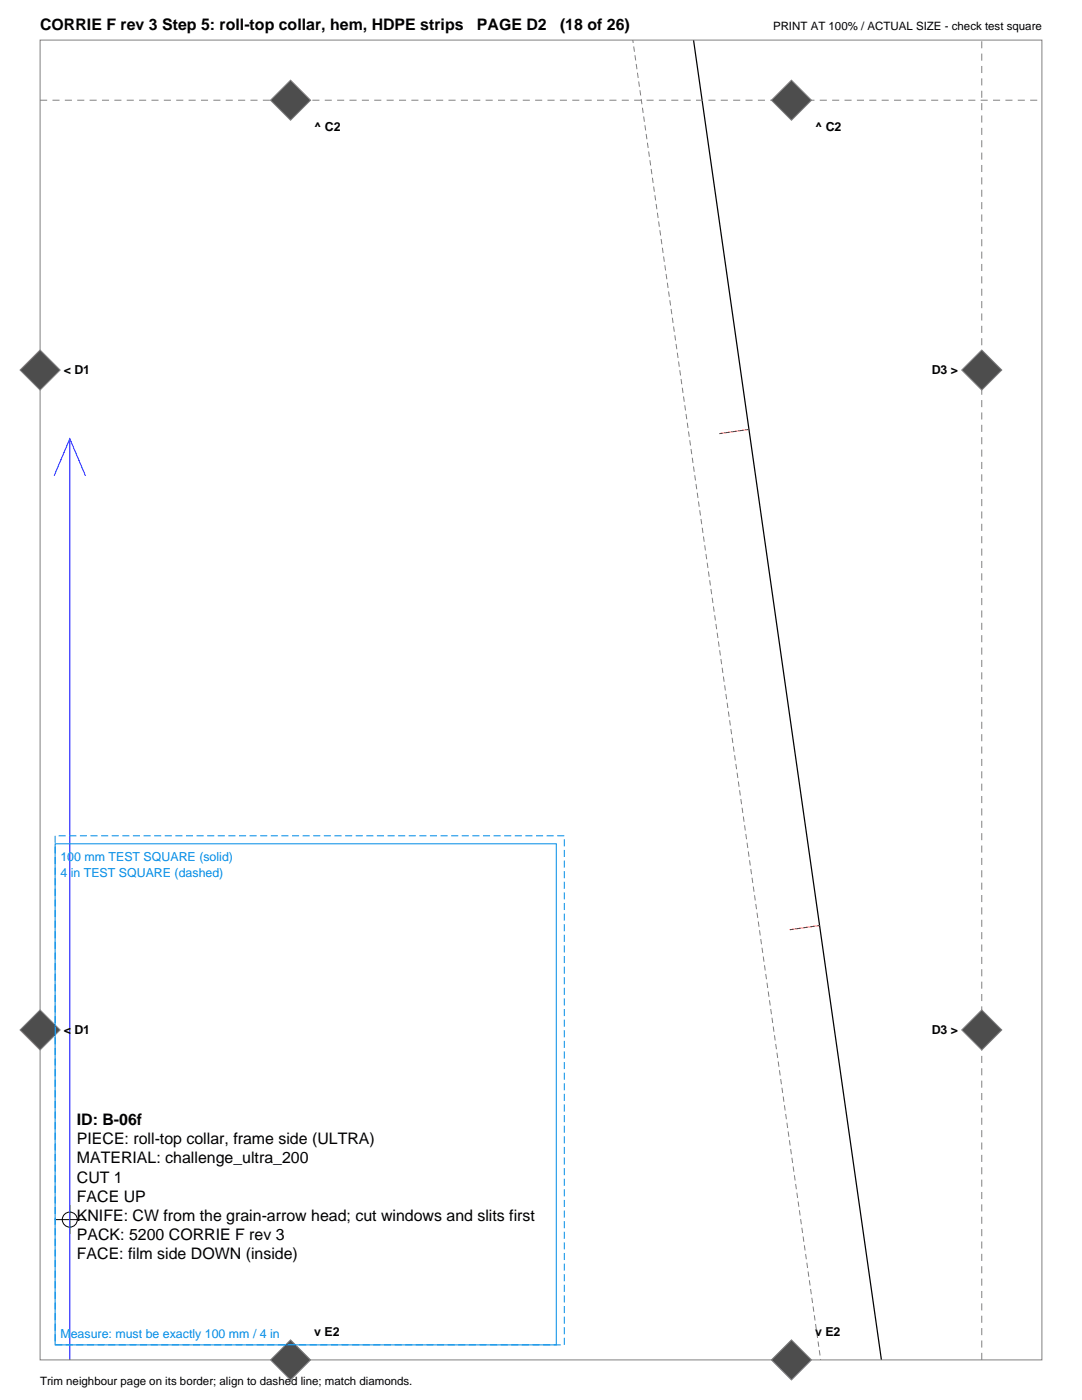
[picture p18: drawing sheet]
<svg xmlns="http://www.w3.org/2000/svg" width="216mm" height="279mm" viewBox="0 0 216 279" stroke-linecap="round" stroke-linejoin="round" font-family="sans-serif">
<defs><g id="words">
<g font-size="3.2">
<text x="8" y="6">CORRIE F rev 3 Step 5: roll-top collar, hem, HDPE strips</text>
<text x="95.2" y="6">PAGE D2</text>
<text x="111.7" y="6">(18 of 26)</text>
<text x="15.3" y="224.6">ID: B-06f</text>
<text x="15.3" y="228.4">PIECE: roll-top collar, frame side (ULTRA)</text>
<text x="15.3" y="232.2">MATERIAL: challenge_ultra_200</text>
<text x="15.3" y="236">CUT 1</text>
<text x="15.3" y="239.8">FACE UP</text>
<text x="15.3" y="243.6">KNIFE: CW from the grain-arrow head; cut windows and slits first</text>
<text x="15.3" y="247.4">PACK: 5200 CORRIE F rev 3</text>
<text x="15.3" y="251.2">FACE: film side DOWN (inside)</text>
</g>
<g font-size="2.5">
<text x="62.7" y="26.1">^ C2</text>
<text x="162.6" y="26.1">^ C2</text>
<text x="12.7" y="74.7">&lt; D1</text>
<text x="185.9" y="74.7">D3 &gt;</text>
<text x="12.7" y="206.4">&lt; D1</text>
<text x="185.9" y="206.4">D3 &gt;</text>
<text x="62.7" y="266.7">v E2</text>
<text x="162.6" y="266.7">v E2</text>
</g>
<g font-size="2.5" fill="#008ce6">
<text x="12.1" y="171.9">100 mm TEST SQUARE (solid)</text>
<text x="12.1" y="175.1">4 in TEST SQUARE (dashed)</text>
<text x="12.1" y="267">Measure: must be exactly 100 mm / 4 in</text>
</g>
<g font-size="2.3">
<text x="154.2" y="6">PRINT AT 100% / ACTUAL SIZE - check test square</text>
<text x="8" y="276.4">Trim neighbour page on its border; align to dashed line; match diamonds.</text>
</g>
</g></defs>
<path d="M138.4 7.9l37.5 263.5" fill="none" stroke="#000" stroke-width=".25"/>
<path d="M163.8 271.4l-37.5-263.5" fill="none" stroke="#808080" stroke-width=".2" stroke-dasharray="1.1 .7" stroke-linecap="butt"/>
<path d="M149.4 85.7l-5.9 .8M163.5 184.7l-5.9 .8" fill="none" stroke="#f00" stroke-width=".21"/>
<g fill="none" stroke="#000" stroke-width=".2">
<path d="M10.9 243.4h6M13.9 240.4v6"/>
<circle cx="13.9" cy="243.4" r="1.5"/>
</g>
<path d="M10.8 94.9l3.1-7.3 3.1 7.3M13.9 87.6v183.8" fill="none" stroke="#00f" stroke-width=".2"/>
<path d="M8 8h199.9v263.4h-199.9z" fill="none" stroke="#808080" stroke-width=".2"/>
<path d="M8 20h199.9M195.9 271.4v-263.4" fill="none" stroke="#808080" stroke-width=".2" stroke-dasharray="1.4 1.1" stroke-linecap="butt"/>
<g fill="#4d4d4d" stroke="#808080" stroke-width=".2">
<path d="M191.9 205.5l4-4 4 4-4 4z" fill-rule="evenodd"/>
<path d="M8 201.5l4 4-4 4-4-4z" fill-rule="evenodd"/>
<path d="M54 20l4-4 4 4-4 4z" fill-rule="evenodd"/>
<path d="M54 271.4l4-4 4 4-4 4z" fill-rule="evenodd"/>
<path d="M195.9 69.8l4 4.1-4 4-4-4z" fill-rule="evenodd"/>
<path d="M8 69.8l4 4.1-4 4-4-4z" fill-rule="evenodd"/>
<path d="M153.9 20l4-4 4 4-4 4z" fill-rule="evenodd"/>
<path d="M153.9 271.4l4-4 4 4-4 4z" fill-rule="evenodd"/>
</g>
<path d="M11 168.4h100v100h-100z" fill="none" stroke="#008ce6" stroke-width=".2"/>
<path d="M11 166.8h101.6v101.6h-101.6z" fill="none" stroke="#008ce6" stroke-width=".2" stroke-dasharray="1.4 .7" stroke-linecap="butt"/>
<use href="#words"/>
</svg>
